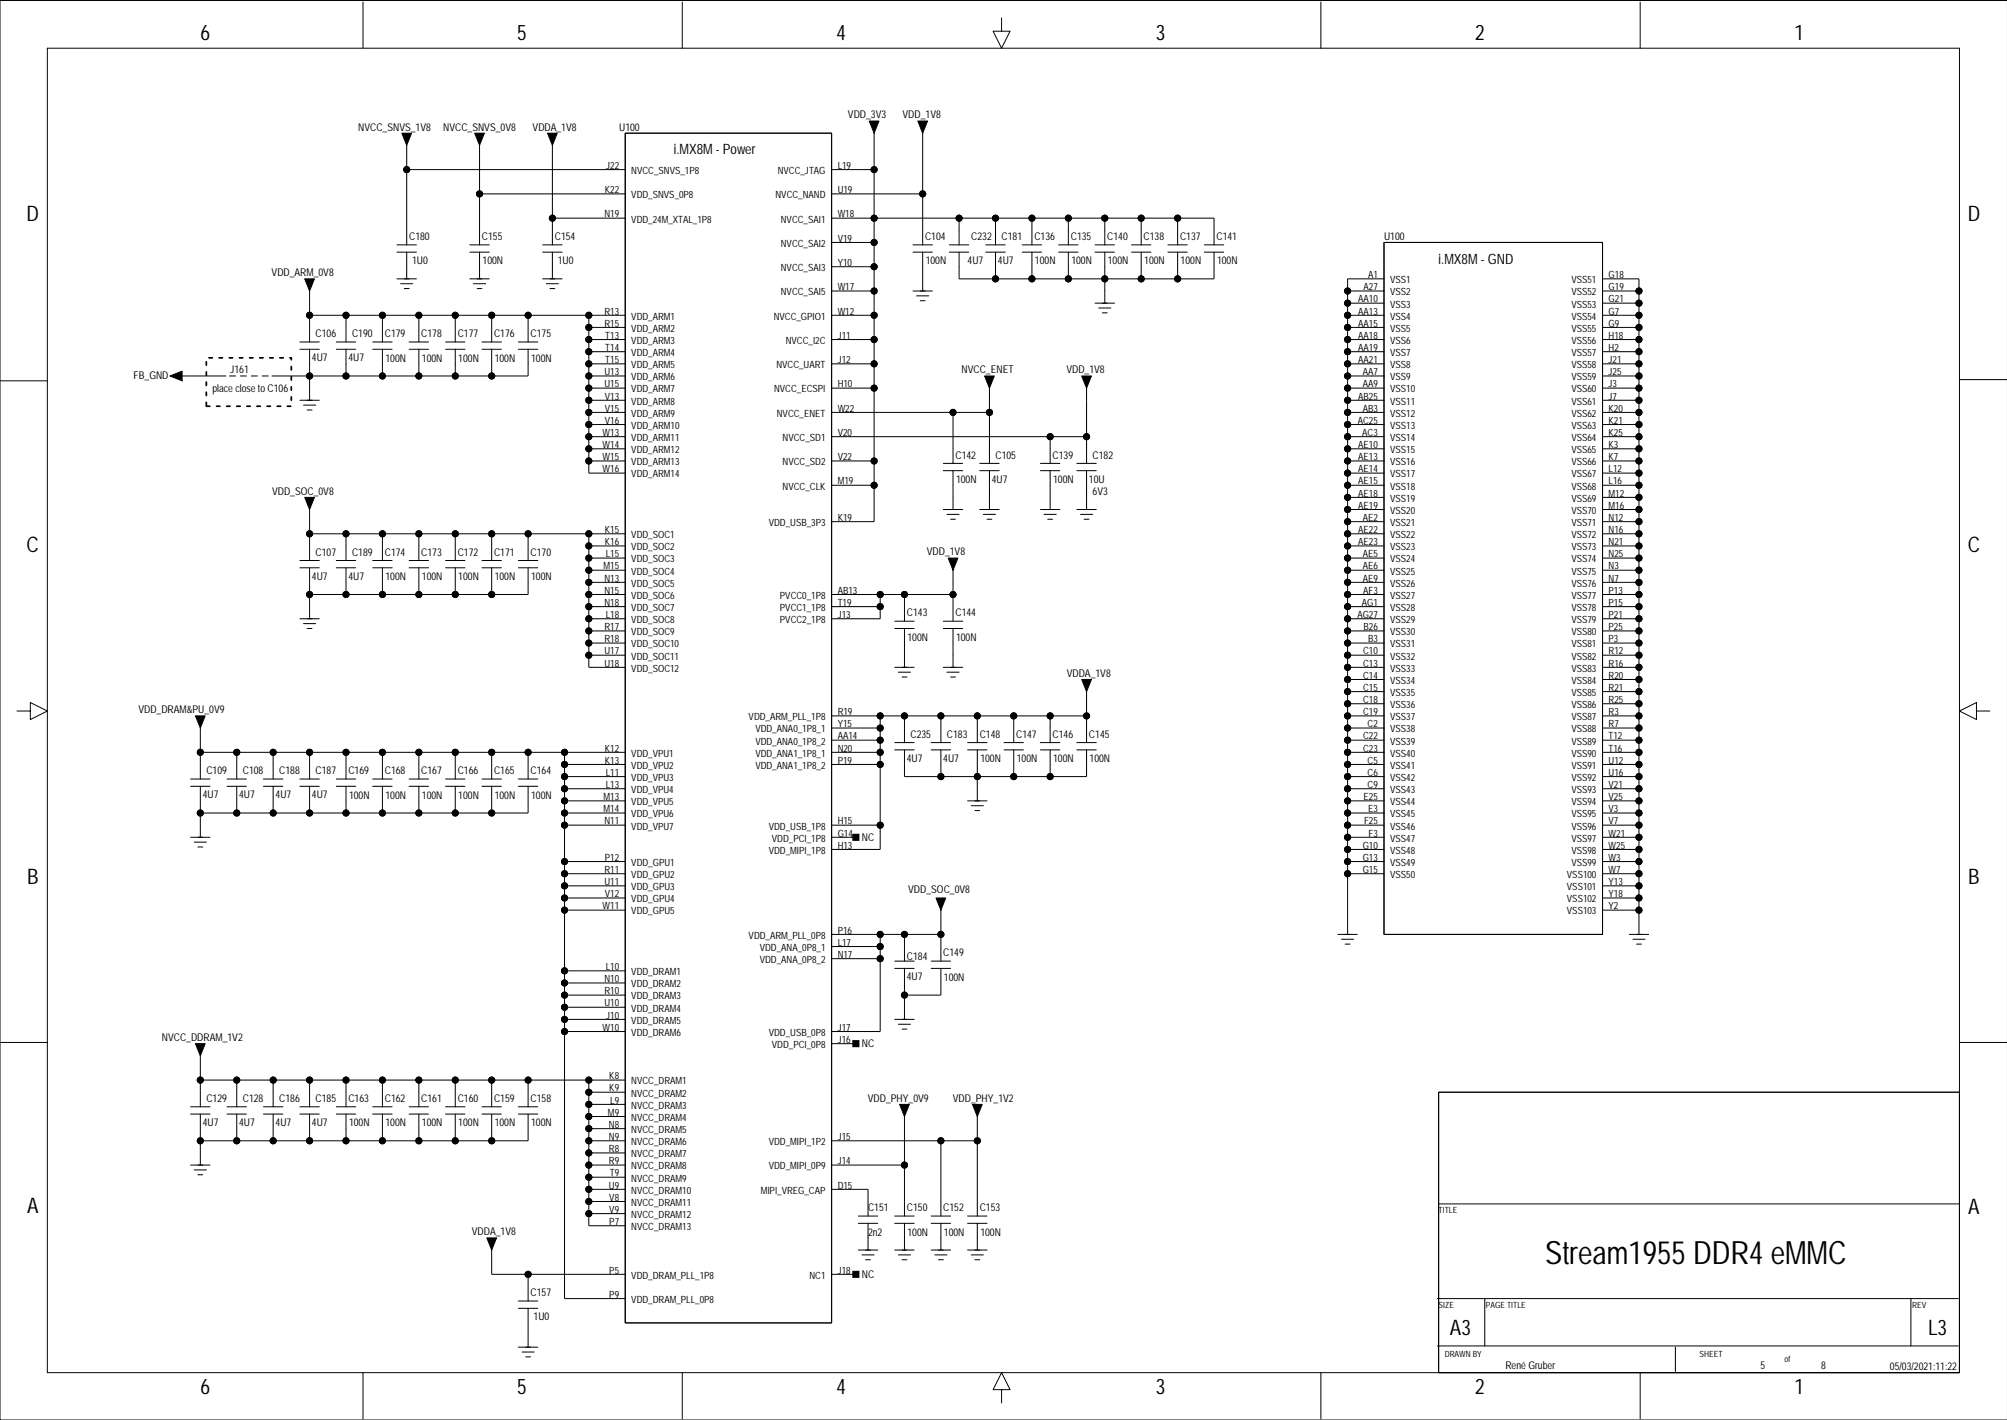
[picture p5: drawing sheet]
<svg xmlns="http://www.w3.org/2000/svg" width="420mm" height="297mm" viewBox="0 0 420 297" stroke-linecap="round" stroke-linejoin="round" font-family="sans-serif">
<defs><g id="words">
<text font-size="6.7" x="323.2" y="264.3">Stream1955 DDR4 eMMC</text>
<g font-size="4.5">
<text x="41.9" y="8.4">6</text>
<text x="108.2" y="8.4">5</text>
<text x="175" y="8.4">4</text>
<text x="241.8" y="8.4">3</text>
<text x="308.6" y="8.4">2</text>
<text x="375.3" y="8.4">1</text>
<text x="5.6" y="46.2">D</text>
<text x="411.6" y="46.2">D</text>
<text x="5.6" y="115.5">C</text>
<text x="411.6" y="115.5">C</text>
<text x="5.7" y="184.8">B</text>
<text x="411.7" y="184.8">B</text>
<text x="5.7" y="253.7">A</text>
<text x="411.7" y="253.9">A</text>
<text x="303.3" y="279.3">A3</text>
<text x="403.3" y="279.3">L3</text>
<text x="41.9" y="291.5">6</text>
<text x="108.2" y="291.5">5</text>
<text x="175" y="291.5">4</text>
<text x="241.8" y="291.5">3</text>
<text x="308.6" y="291.5">2</text>
<text x="375.3" y="291.5">1</text>
</g>
<g font-size="3">
<text x="140.9" y="32.3">i.MX8M - Power</text>
<text x="300.9" y="55.1">i.MX8M - GND</text>
</g>
<g font-size="2.2">
<text x="74.9" y="27.3">NVCC_SNVS_1V8</text>
<text x="92.7" y="27.3">NVCC_SNVS_0V8</text>
<text x="111.4" y="27.3">VDDA_1V8</text>
<text x="129.5" y="27.4">U100</text>
<text x="177.4" y="24.8">VDD_3V3</text>
<text x="188.8" y="24.8">VDD_1V8</text>
<text x="85.6" y="50.2">C180</text>
<text x="100.8" y="50.2">C155</text>
<text x="116.1" y="50.2">C154</text>
<text x="193.5" y="50.2">C104</text>
<text x="203.2" y="50.2">C232</text>
<text x="209.5" y="50.2">C181</text>
<text x="216.4" y="50.2">C136</text>
<text x="224" y="50.2">C135</text>
<text x="231.6" y="50.2">C140</text>
<text x="239.2" y="50.2">C138</text>
<text x="246.8" y="50.2">C137</text>
<text x="254.5" y="50.2">C141</text>
<text x="289.5" y="50.2">U100</text>
<text x="56.8" y="57.8">VDD_ARM_0V8</text>
<text x="86.2" y="55.2">1U0</text>
<text x="100.9" y="55.3">100N</text>
<text x="116.7" y="55.2">1U0</text>
<text x="193.6" y="55.3">100N</text>
<text x="202.4" y="55.2">4U7</text>
<text x="208.7" y="55.2">4U7</text>
<text x="216.5" y="55.3">100N</text>
<text x="224.1" y="55.3">100N</text>
<text x="231.7" y="55.3">100N</text>
<text x="239.3" y="55.3">100N</text>
<text x="247" y="55.3">100N</text>
<text x="254.6" y="55.3">100N</text>
<text x="66" y="70.5">C106</text>
<text x="73.6" y="70.5">C190</text>
<text x="80.5" y="70.5">C179</text>
<text x="88.1" y="70.5">C178</text>
<text x="95.7" y="70.5">C177</text>
<text x="103.4" y="70.5">C176</text>
<text x="111" y="70.5">C175</text>
<text x="65.3" y="75.6">4U7</text>
<text x="72.9" y="75.6">4U7</text>
<text x="80.6" y="75.6">100N</text>
<text x="88.2" y="75.6">100N</text>
<text x="95.9" y="75.6">100N</text>
<text x="103.5" y="75.6">100N</text>
<text x="111.1" y="75.6">100N</text>
<text x="27.9" y="79.4">FB_GND</text>
<text x="44.4" y="82">place close to C106</text>
<text x="48.1" y="78.1">J161</text>
<text x="201.1" y="78.1">NVCC_ENET</text>
<text x="223.1" y="78.1">VDD_1V8</text>
<text x="199.9" y="95.9">C142</text>
<text x="208.2" y="95.9">C105</text>
<text x="220.2" y="95.9">C139</text>
<text x="228.5" y="95.9">C182</text>
<text x="200" y="101">100N</text>
<text x="207.5" y="100.9">4U7</text>
<text x="220.3" y="101">100N</text>
<text x="227.8" y="100.9">10U</text>
<text x="56.9" y="103.5">VDD_SOC_0V8</text>
<text x="228.5" y="103.6">6V3</text>
<text x="66" y="116.3">C107</text>
<text x="73.6" y="116.3">C189</text>
<text x="80.5" y="116.3">C174</text>
<text x="88.1" y="116.3">C173</text>
<text x="95.7" y="116.3">C172</text>
<text x="103.4" y="116.3">C171</text>
<text x="111" y="116.3">C170</text>
<text x="193.9" y="116.2">VDD_1V8</text>
<text x="65.3" y="121.3">4U7</text>
<text x="72.9" y="121.3">4U7</text>
<text x="80.6" y="121.3">100N</text>
<text x="88.2" y="121.3">100N</text>
<text x="95.9" y="121.3">100N</text>
<text x="103.5" y="121.3">100N</text>
<text x="111.1" y="121.3">100N</text>
<text x="189.7" y="129">C143</text>
<text x="199.9" y="129">C144</text>
<text x="189.8" y="134">100N</text>
<text x="200" y="134">100N</text>
<text x="223.1" y="141.6">VDDA_1V8</text>
<text x="28.9" y="149.2">VDD_DRAM&amp;PU_0V9</text>
<text x="190.5" y="154.3">C235</text>
<text x="198.1" y="154.3">C183</text>
<text x="204.9" y="154.3">C148</text>
<text x="212.5" y="154.3">C147</text>
<text x="220.2" y="154.3">C146</text>
<text x="227.8" y="154.3">C145</text>
<text x="43.2" y="162">C109</text>
<text x="50.8" y="162">C108</text>
<text x="58.4" y="162">C188</text>
<text x="66" y="162">C187</text>
<text x="72.9" y="162">C169</text>
<text x="80.5" y="162">C168</text>
<text x="88.1" y="162">C167</text>
<text x="95.7" y="162">C166</text>
<text x="103.4" y="162">C165</text>
<text x="111" y="162">C164</text>
<text x="189.7" y="159.4">4U7</text>
<text x="197.3" y="159.4">4U7</text>
<text x="205.1" y="159.4">100N</text>
<text x="212.7" y="159.4">100N</text>
<text x="220.3" y="159.4">100N</text>
<text x="227.9" y="159.4">100N</text>
<text x="42.4" y="167">4U7</text>
<text x="50" y="167">4U7</text>
<text x="57.6" y="167">4U7</text>
<text x="65.3" y="167">4U7</text>
<text x="73" y="167">100N</text>
<text x="80.6" y="167">100N</text>
<text x="88.2" y="167">100N</text>
<text x="95.9" y="167">100N</text>
<text x="103.5" y="167">100N</text>
<text x="111.1" y="167">100N</text>
<text x="180.3" y="175.9">NC</text>
<text x="190" y="186.8">VDD_SOC_0V8</text>
<text x="189.7" y="200.8">C184</text>
<text x="197.3" y="200.1">C149</text>
<text x="189.7" y="205.1">4U7</text>
<text x="197.4" y="205.1">100N</text>
<text x="33.9" y="217.8">NVCC_DDRAM_1V2</text>
<text x="180.3" y="219.1">NC</text>
<text x="43.2" y="230.5">C129</text>
<text x="50.8" y="230.5">C128</text>
<text x="58.4" y="230.5">C186</text>
<text x="66" y="230.5">C185</text>
<text x="72.9" y="230.5">C163</text>
<text x="80.5" y="230.5">C162</text>
<text x="88.1" y="230.5">C161</text>
<text x="95.7" y="230.5">C160</text>
<text x="103.4" y="230.5">C159</text>
<text x="111" y="230.5">C158</text>
<text x="181.5" y="230.5">VDD_PHY_0V9</text>
<text x="199.3" y="230.5">VDD_PHY_1V2</text>
<text x="42.4" y="235.5">4U7</text>
<text x="50" y="235.5">4U7</text>
<text x="57.6" y="235.5">4U7</text>
<text x="65.3" y="235.5">4U7</text>
<text x="73" y="235.6">100N</text>
<text x="80.6" y="235.6">100N</text>
<text x="88.2" y="235.6">100N</text>
<text x="95.9" y="235.6">100N</text>
<text x="103.5" y="235.6">100N</text>
<text x="111.1" y="235.6">100N</text>
<text x="181.6" y="253.4">C151</text>
<text x="189.7" y="253.4">C150</text>
<text x="197.3" y="253.4">C152</text>
<text x="204.9" y="253.4">C153</text>
<text x="98.7" y="258.4">VDDA_1V8</text>
<text x="181.6" y="258.5">2n2</text>
<text x="189.8" y="258.5">100N</text>
<text x="197.4" y="258.5">100N</text>
<text x="205.1" y="258.5">100N</text>
<text x="180.3" y="267.3">NC</text>
<text x="111" y="271.2">C157</text>
<text x="111.6" y="276.2">1U0</text>
<text x="314.9" y="286.4">René Gruber</text>
<text x="368.2" y="286.4">5</text>
<text x="380.9" y="286.4">8</text>
<text x="395.3" y="286.6">05/03/2021:11:22</text>
</g>
<g font-size="2.1">
<text x="126.8" y="35.3">J22</text>
<text x="175.2" y="35.3">L19</text>
<text x="126.5" y="40.4">K22</text>
<text x="132" y="36.4">NVCC_SNVS_1P8</text>
<text x="132" y="41.5">VDD_SNVS_0P8</text>
<text x="162.2" y="41.5">NVCC_NAND</text>
<text x="162.7" y="36.4">NVCC_JTAG</text>
<text x="175.2" y="40.4">U19</text>
<text x="126.4" y="45.5">N19</text>
<text x="132" y="46.5">VDD_24M_XTAL_1P8</text>
<text x="163.3" y="46.5">NVCC_SAI1</text>
<text x="175.2" y="45.5">W18</text>
<text x="163.3" y="51.6">NVCC_SAI2</text>
<text x="175.2" y="50.6">V19</text>
<text x="163.3" y="56.7">NVCC_SAI3</text>
<text x="175.2" y="55.6">Y10</text>
<text x="286.2" y="58.2">A1</text>
<text x="290.8" y="59.2">VSS1</text>
<text x="328.7" y="59.2">VSS51</text>
<text x="336.5" y="58.2">G18</text>
<text x="126.4" y="65.8">R13</text>
<text x="163.3" y="61.8">NVCC_SAI5</text>
<text x="175.2" y="60.7">W17</text>
<text x="175.2" y="65.8">W12</text>
<text x="284.1" y="63.3">AA10</text>
<text x="284.1" y="65.8">AA13</text>
<text x="285.2" y="60.7">A27</text>
<text x="290.8" y="64.3">VSS3</text>
<text x="290.8" y="61.8">VSS2</text>
<text x="328.7" y="61.8">VSS52</text>
<text x="328.7" y="64.3">VSS53</text>
<text x="336.5" y="65.8">G7</text>
<text x="336.5" y="63.3">G21</text>
<text x="336.5" y="60.7">G19</text>
<text x="126.4" y="68.3">R15</text>
<text x="126.6" y="70.9">T13</text>
<text x="132" y="66.9">VDD_ARM1</text>
<text x="132" y="69.4">VDD_ARM2</text>
<text x="132" y="71.9">VDD_ARM3</text>
<text x="161.8" y="66.9">NVCC_GPIO1</text>
<text x="164.4" y="71.9">NVCC_I2C</text>
<text x="175.2" y="70.9">J11</text>
<text x="284.1" y="68.3">AA15</text>
<text x="284.1" y="70.9">AA18</text>
<text x="290.8" y="71.9">VSS6</text>
<text x="290.8" y="69.4">VSS5</text>
<text x="290.8" y="66.9">VSS4</text>
<text x="328.7" y="66.9">VSS54</text>
<text x="328.7" y="69.4">VSS55</text>
<text x="328.7" y="71.9">VSS56</text>
<text x="336.5" y="70.9">H18</text>
<text x="336.5" y="68.3">G9</text>
<text x="126.6" y="73.4">T14</text>
<text x="126.6" y="76">T15</text>
<text x="132" y="77">VDD_ARM5</text>
<text x="132" y="74.5">VDD_ARM4</text>
<text x="162.4" y="77">NVCC_UART</text>
<text x="175.2" y="76">J12</text>
<text x="284.1" y="73.4">AA19</text>
<text x="284.1" y="76">AA21</text>
<text x="290.8" y="77">VSS8</text>
<text x="290.8" y="74.5">VSS7</text>
<text x="328.7" y="74.5">VSS57</text>
<text x="328.7" y="77">VSS58</text>
<text x="336.5" y="76">J21</text>
<text x="336.5" y="73.4">H2</text>
<text x="126.4" y="81">U15</text>
<text x="126.4" y="78.5">U13</text>
<text x="126.5" y="83.6">V13</text>
<text x="132" y="79.6">VDD_ARM6</text>
<text x="132" y="82.1">VDD_ARM7</text>
<text x="161.9" y="82.1">NVCC_ECSPI</text>
<text x="175.2" y="81">H10</text>
<text x="284.1" y="83.6">AB25</text>
<text x="285" y="78.5">AA7</text>
<text x="285" y="81">AA9</text>
<text x="290.8" y="82.1">VSS10</text>
<text x="290.8" y="79.6">VSS9</text>
<text x="328.7" y="79.6">VSS59</text>
<text x="328.7" y="82.1">VSS60</text>
<text x="336.5" y="83.6">J7</text>
<text x="336.5" y="81">J3</text>
<text x="336.5" y="78.5">J25</text>
<text x="126.5" y="86.1">V15</text>
<text x="126.5" y="88.6">V16</text>
<text x="132" y="89.7">VDD_ARM10</text>
<text x="132" y="84.6">VDD_ARM8</text>
<text x="132" y="87.2">VDD_ARM9</text>
<text x="162.5" y="87.2">NVCC_ENET</text>
<text x="175.2" y="86.1">W22</text>
<text x="284" y="88.6">AC25</text>
<text x="285" y="86.1">AB3</text>
<text x="290.8" y="89.7">VSS13</text>
<text x="290.8" y="87.2">VSS12</text>
<text x="290.8" y="84.6">VSS11</text>
<text x="328.7" y="84.6">VSS61</text>
<text x="328.7" y="87.2">VSS62</text>
<text x="328.7" y="89.7">VSS63</text>
<text x="336.5" y="88.6">K21</text>
<text x="336.5" y="86.1">K20</text>
<text x="126" y="93.7">W14</text>
<text x="126" y="91.2">W13</text>
<text x="132" y="92.3">VDD_ARM11</text>
<text x="132" y="94.8">VDD_ARM12</text>
<text x="163.7" y="92.3">NVCC_SD1</text>
<text x="175.2" y="91.2">V20</text>
<text x="284.1" y="93.7">AE10</text>
<text x="285" y="91.2">AC3</text>
<text x="290.8" y="94.8">VSS15</text>
<text x="290.8" y="92.3">VSS14</text>
<text x="328.7" y="92.3">VSS64</text>
<text x="328.7" y="94.8">VSS65</text>
<text x="336.5" y="93.7">K3</text>
<text x="336.5" y="91.2">K25</text>
<text x="126" y="98.8">W16</text>
<text x="126" y="96.3">W15</text>
<text x="132" y="97.3">VDD_ARM13</text>
<text x="132" y="99.9">VDD_ARM14</text>
<text x="163.7" y="97.3">NVCC_SD2</text>
<text x="175.2" y="101.3">M19</text>
<text x="175.2" y="96.3">V22</text>
<text x="284.1" y="96.3">AE13</text>
<text x="284.1" y="98.8">AE14</text>
<text x="284.1" y="101.3">AE15</text>
<text x="290.8" y="99.9">VSS17</text>
<text x="290.8" y="97.3">VSS16</text>
<text x="328.7" y="97.3">VSS66</text>
<text x="328.7" y="99.9">VSS67</text>
<text x="336.5" y="101.3">L16</text>
<text x="336.5" y="98.8">L12</text>
<text x="336.5" y="96.3">K7</text>
<text x="163.7" y="102.4">NVCC_CLK</text>
<text x="284.1" y="103.9">AE18</text>
<text x="284.1" y="106.4">AE19</text>
<text x="290.8" y="107.5">VSS20</text>
<text x="290.8" y="105">VSS19</text>
<text x="290.8" y="102.4">VSS18</text>
<text x="328.7" y="102.4">VSS68</text>
<text x="328.7" y="105">VSS69</text>
<text x="328.7" y="107.5">VSS70</text>
<text x="336.5" y="106.4">M16</text>
<text x="336.5" y="103.9">M12</text>
<text x="126.5" y="111.5">K15</text>
<text x="132" y="112.6">VDD_SOC1</text>
<text x="160.8" y="110">VDD_USB_3P3</text>
<text x="175.2" y="109">K19</text>
<text x="284.1" y="111.5">AE22</text>
<text x="285" y="109">AE2</text>
<text x="290.8" y="112.6">VSS22</text>
<text x="290.8" y="110">VSS21</text>
<text x="328.7" y="110">VSS71</text>
<text x="328.7" y="112.6">VSS72</text>
<text x="336.5" y="111.5">N16</text>
<text x="336.5" y="109">N12</text>
<text x="126.2" y="119.1">M15</text>
<text x="126.5" y="114">K16</text>
<text x="126.7" y="116.6">L15</text>
<text x="132" y="115.1">VDD_SOC2</text>
<text x="132" y="117.7">VDD_SOC3</text>
<text x="284.1" y="114">AE23</text>
<text x="285" y="119.1">AE6</text>
<text x="285" y="116.6">AE5</text>
<text x="290.8" y="117.7">VSS24</text>
<text x="290.8" y="115.1">VSS23</text>
<text x="328.7" y="115.1">VSS73</text>
<text x="328.7" y="117.7">VSS74</text>
<text x="336.5" y="119.1">N3</text>
<text x="336.5" y="116.6">N25</text>
<text x="336.5" y="114">N21</text>
<text x="126.4" y="121.7">N13</text>
<text x="126.4" y="124.2">N15</text>
<text x="132" y="120.2">VDD_SOC4</text>
<text x="132" y="125.3">VDD_SOC6</text>
<text x="132" y="122.7">VDD_SOC5</text>
<text x="163.1" y="125.3">PVCC0_1P8</text>
<text x="175.2" y="124.2">AB13</text>
<text x="285" y="121.7">AE9</text>
<text x="285.1" y="124.2">AF3</text>
<text x="290.8" y="125.3">VSS27</text>
<text x="290.8" y="122.7">VSS26</text>
<text x="290.8" y="120.2">VSS25</text>
<text x="328.7" y="120.2">VSS75</text>
<text x="328.7" y="122.7">VSS76</text>
<text x="328.7" y="125.3">VSS77</text>
<text x="336.5" y="124.2">P13</text>
<text x="336.5" y="121.7">N7</text>
<text x="126.4" y="126.7">N18</text>
<text x="126.4" y="131.8">R17</text>
<text x="126.7" y="129.3">L18</text>
<text x="132" y="130.3">VDD_SOC8</text>
<text x="132" y="127.8">VDD_SOC7</text>
<text x="163.1" y="130.3">PVCC2_1P8</text>
<text x="163.1" y="127.8">PVCC1_1P8</text>
<text x="175.2" y="126.7">T19</text>
<text x="175.2" y="129.3">J13</text>
<text x="283.9" y="129.3">AG27</text>
<text x="284.9" y="126.7">AG1</text>
<text x="285.2" y="131.8">B26</text>
<text x="290.8" y="127.8">VSS28</text>
<text x="290.8" y="130.3">VSS29</text>
<text x="328.7" y="127.8">VSS78</text>
<text x="328.7" y="130.3">VSS79</text>
<text x="336.5" y="131.8">P25</text>
<text x="336.5" y="129.3">P21</text>
<text x="336.5" y="126.7">P15</text>
<text x="126.4" y="136.9">U17</text>
<text x="126.4" y="134.4">R18</text>
<text x="132" y="135.4">VDD_SOC10</text>
<text x="132" y="132.9">VDD_SOC9</text>
<text x="132" y="138">VDD_SOC11</text>
<text x="285.1" y="136.9">C10</text>
<text x="286.2" y="134.4">B3</text>
<text x="290.8" y="138">VSS32</text>
<text x="290.8" y="135.4">VSS31</text>
<text x="290.8" y="132.9">VSS30</text>
<text x="328.7" y="132.9">VSS80</text>
<text x="328.7" y="135.4">VSS81</text>
<text x="328.7" y="138">VSS82</text>
<text x="336.5" y="136.9">R12</text>
<text x="336.5" y="134.4">P3</text>
<text x="126.4" y="139.4">U18</text>
<text x="132" y="140.5">VDD_SOC12</text>
<text x="285.1" y="142">C14</text>
<text x="285.1" y="139.4">C13</text>
<text x="290.8" y="140.5">VSS33</text>
<text x="290.8" y="143">VSS34</text>
<text x="328.7" y="140.5">VSS83</text>
<text x="328.7" y="143">VSS84</text>
<text x="336.5" y="142">R20</text>
<text x="336.5" y="139.4">R16</text>
<text x="175.2" y="149.6">R19</text>
<text x="285.1" y="144.5">C15</text>
<text x="285.1" y="147.1">C18</text>
<text x="285.1" y="149.6">C19</text>
<text x="290.8" y="148.1">VSS36</text>
<text x="290.8" y="145.6">VSS35</text>
<text x="328.7" y="145.6">VSS85</text>
<text x="328.7" y="148.1">VSS86</text>
<text x="336.5" y="149.6">R3</text>
<text x="336.5" y="147.1">R25</text>
<text x="336.5" y="144.5">R21</text>
<text x="156.6" y="150.7">VDD_ARM_PLL_1P8</text>
<text x="158" y="153.2">VDD_ANA0_1P8_1</text>
<text x="158" y="155.7">VDD_ANA0_1P8_2</text>
<text x="175.2" y="154.7">AA14</text>
<text x="175.2" y="152.1">Y15</text>
<text x="285.1" y="154.7">C22</text>
<text x="286.1" y="152.1">C2</text>
<text x="290.8" y="155.7">VSS39</text>
<text x="290.8" y="153.2">VSS38</text>
<text x="290.8" y="150.7">VSS37</text>
<text x="328.7" y="153.2">VSS88</text>
<text x="328.7" y="155.7">VSS89</text>
<text x="328.7" y="150.7">VSS87</text>
<text x="336.5" y="154.7">T12</text>
<text x="336.5" y="152.1">R7</text>
<text x="126.5" y="159.8">K13</text>
<text x="126.5" y="157.2">K12</text>
<text x="132" y="158.3">VDD_VPU1</text>
<text x="132" y="160.8">VDD_VPU2</text>
<text x="158" y="160.8">VDD_ANA1_1P8_2</text>
<text x="158" y="158.3">VDD_ANA1_1P8_1</text>
<text x="175.2" y="157.2">N20</text>
<text x="175.2" y="159.8">P19</text>
<text x="285.1" y="157.2">C23</text>
<text x="286.1" y="159.8">C5</text>
<text x="290.8" y="160.8">VSS41</text>
<text x="290.8" y="158.3">VSS40</text>
<text x="328.7" y="158.3">VSS90</text>
<text x="328.7" y="160.8">VSS91</text>
<text x="336.5" y="159.8">U12</text>
<text x="336.5" y="157.2">T16</text>
<text x="126.2" y="167.4">M13</text>
<text x="126.7" y="164.8">L13</text>
<text x="126.7" y="162.3">L11</text>
<text x="132" y="163.4">VDD_VPU3</text>
<text x="132" y="165.9">VDD_VPU4</text>
<text x="285.2" y="167.4">E25</text>
<text x="286.1" y="162.3">C6</text>
<text x="286.1" y="164.8">C9</text>
<text x="290.8" y="165.9">VSS43</text>
<text x="290.8" y="163.4">VSS42</text>
<text x="328.7" y="163.4">VSS92</text>
<text x="328.7" y="165.9">VSS93</text>
<text x="336.5" y="167.4">V25</text>
<text x="336.5" y="164.8">V21</text>
<text x="336.5" y="162.3">U16</text>
<text x="126.2" y="169.9">M14</text>
<text x="126.4" y="172.4">N11</text>
<text x="132" y="168.4">VDD_VPU5</text>
<text x="132" y="171">VDD_VPU6</text>
<text x="132" y="173.5">VDD_VPU7</text>
<text x="160.8" y="173.5">VDD_USB_1P8</text>
<text x="175.2" y="172.4">H15</text>
<text x="285.3" y="172.4">F25</text>
<text x="286.2" y="169.9">E3</text>
<text x="290.8" y="173.5">VSS46</text>
<text x="290.8" y="171">VSS45</text>
<text x="290.8" y="168.4">VSS44</text>
<text x="328.7" y="168.4">VSS94</text>
<text x="328.7" y="171">VSS95</text>
<text x="328.7" y="173.5">VSS96</text>
<text x="336.5" y="172.4">V7</text>
<text x="336.5" y="169.9">V3</text>
<text x="160.8" y="178.6">VDD_MIPI_1P8</text>
<text x="161.5" y="176.1">VDD_PCI_1P8</text>
<text x="175.2" y="177.5">H13</text>
<text x="175.2" y="175">G14</text>
<text x="285" y="177.5">G10</text>
<text x="286.3" y="175">F3</text>
<text x="290.8" y="178.6">VSS48</text>
<text x="290.8" y="176.1">VSS47</text>
<text x="328.7" y="176.1">VSS97</text>
<text x="328.7" y="178.6">VSS98</text>
<text x="336.5" y="177.5">W25</text>
<text x="336.5" y="175">W21</text>
<text x="126.4" y="185.1">U11</text>
<text x="126.4" y="182.6">R11</text>
<text x="126.5" y="180.1">P12</text>
<text x="132" y="181.1">VDD_GPU1</text>
<text x="132" y="183.7">VDD_GPU2</text>
<text x="285" y="180.1">G13</text>
<text x="285" y="182.6">G15</text>
<text x="290.8" y="183.7">VSS50</text>
<text x="290.8" y="181.1">VSS49</text>
<text x="327.8" y="183.7">VSS100</text>
<text x="328.7" y="181.1">VSS99</text>
<text x="336.5" y="185.1">Y13</text>
<text x="336.5" y="182.6">W7</text>
<text x="336.5" y="180.1">W3</text>
<text x="126" y="190.2">W11</text>
<text x="126.5" y="187.7">V12</text>
<text x="132" y="186.2">VDD_GPU3</text>
<text x="132" y="188.8">VDD_GPU4</text>
<text x="132" y="191.3">VDD_GPU5</text>
<text x="327.8" y="186.2">VSS101</text>
<text x="327.8" y="188.8">VSS102</text>
<text x="327.8" y="191.3">VSS103</text>
<text x="336.5" y="190.2">Y2</text>
<text x="336.5" y="187.7">Y18</text>
<text x="156.6" y="196.4">VDD_ARM_PLL_0P8</text>
<text x="175.2" y="195.3">P16</text>
<text x="175.2" y="197.8">L17</text>
<text x="126.7" y="202.9">L10</text>
<text x="132" y="204">VDD_DRAM1</text>
<text x="158.9" y="201.5">VDD_ANA_0P8_2</text>
<text x="158.9" y="198.9">VDD_ANA_0P8_1</text>
<text x="175.2" y="200.4">N17</text>
<text x="126.4" y="208">R10</text>
<text x="126.4" y="205.5">N10</text>
<text x="132" y="206.5">VDD_DRAM2</text>
<text x="132" y="209.1">VDD_DRAM3</text>
<text x="126" y="215.6">W10</text>
<text x="126.4" y="210.5">U10</text>
<text x="126.8" y="213.1">J10</text>
<text x="132" y="211.6">VDD_DRAM4</text>
<text x="132" y="214.2">VDD_DRAM5</text>
<text x="175.2" y="215.6">J17</text>
<text x="132" y="216.7">VDD_DRAM6</text>
<text x="160.8" y="216.7">VDD_USB_0P8</text>
<text x="161.5" y="219.2">VDD_PCI_0P8</text>
<text x="175.2" y="218.2">J16</text>
<text x="127.5" y="225.8">K8</text>
<text x="132" y="226.8">NVCC_DRAM1</text>
<text x="127.2" y="233.4">M9</text>
<text x="127.5" y="228.3">K9</text>
<text x="127.6" y="230.9">L9</text>
<text x="132" y="231.9">NVCC_DRAM3</text>
<text x="132" y="229.4">NVCC_DRAM2</text>
<text x="127.4" y="238.5">N9</text>
<text x="127.4" y="235.9">N8</text>
<text x="132" y="237">NVCC_DRAM5</text>
<text x="132" y="239.5">NVCC_DRAM6</text>
<text x="132" y="234.5">NVCC_DRAM4</text>
<text x="160.8" y="239.5">VDD_MIPI_1P2</text>
<text x="175.2" y="238.5">J15</text>
<text x="127.4" y="241">R8</text>
<text x="127.4" y="243.6">R9</text>
<text x="132" y="244.6">NVCC_DRAM8</text>
<text x="132" y="242.1">NVCC_DRAM7</text>
<text x="160.8" y="244.6">VDD_MIPI_0P9</text>
<text x="175.2" y="243.6">J14</text>
<text x="127.4" y="248.6">U9</text>
<text x="127.5" y="251.2">V8</text>
<text x="127.5" y="246.1">T9</text>
<text x="132" y="247.2">NVCC_DRAM9</text>
<text x="132" y="249.7">NVCC_DRAM10</text>
<text x="159.1" y="249.7">MIPI_VREG_CAP</text>
<text x="175.2" y="248.6">D15</text>
<text x="127.5" y="256.3">P7</text>
<text x="127.5" y="253.7">V9</text>
<text x="132" y="254.8">NVCC_DRAM12</text>
<text x="132" y="252.2">NVCC_DRAM11</text>
<text x="132" y="257.3">NVCC_DRAM13</text>
<text x="127.5" y="266.4">P5</text>
<text x="132" y="267.5">VDD_DRAM_PLL_1P8</text>
<text x="169.3" y="267.5">NC1</text>
<text x="175.2" y="266.4">J18</text>
<text x="127.5" y="271.5">P9</text>
<text x="132" y="272.6">VDD_DRAM_PLL_0P8</text>
</g>
<g font-size="1.8">
<text x="300.9" y="253.7">TITLE</text>
<text x="300.9" y="273.5">SIZE</text>
<text x="310.8" y="273.5">PAGE TITLE</text>
<text x="400" y="273.5">REV</text>
<text x="302.2" y="284">DRAWN BY</text>
<text x="355.5" y="284">SHEET</text>
<text x="373.3" y="284.9">of</text>
</g>
</g></defs>
<g fill="none" stroke="#000" stroke-width=".21">
<path d="M9.9 10.1h400v277h-400zM75.9 .4v9.7M142.7 .4v9.7M209.5 3.7v2.8h1.8l-1.8 3.6-1.8-3.6h1.8M276.3 .4v9.7M343.1 .4v9.7M419.9 .1h-419.9v296.9h419.9M85.1 35.5h45.7M85.1 30.4v20.8M100.3 30.4v20.8M115.5 30.4v20.8M130.8 27.9h43.2v248.8h-43.2z"/>
<path d="M174 35.5h8.8M182.8 27.9v81.2h-8.8M193 27.9v23.3M83 58.3h4.1M83 52.7h4.1M83 51.2h4.1M83.8 59.3h2.5M85.1 55.8h.1M85.1 52.7v5.6M98.3 58.3h4M98.3 52.7h4M98.3 51.2h4"/>
<path d="M99 59.3h2.6M100.3 55.8h.1M100.3 40.6h30.5M100.3 52.7v5.6M113.5 58.3h4.1M113.5 52.7h4.1M113.5 51.2h4.1M114.3 59.3h2.5M115.5 55.8h.1M115.5 45.6h15.3M115.5 52.7v5.6M174 40.6h19"/>
<path d="M174 45.6h79.9v5.6M174 50.7h8.8M174 55.8h8.8M191 52.7h4M191 51.2h4M193 52.7v8.2M198.6 52.7h4M198.6 51.2h4M200.6 52.7v5.6h53.3v-5.6M200.6 45.6v5.6M206.2 52.7h4.1M206.2 51.2h4.1"/>
<path d="M208.2 45.6v5.6M208.2 52.7v5.6M213.8 52.7h4.1M213.8 51.2h4.1M215.9 45.6v5.6M215.9 52.7v5.6M221.4 52.7h4.1M221.4 51.2h4.1M223.5 45.6v5.6M223.5 52.7v5.6M229.1 52.7h4M229.1 51.2h4"/>
<path d="M231.1 45.6v5.6M231.1 52.7v10.7M236.7 52.7h4M236.7 51.2h4M238.7 45.6v5.6M238.7 52.7v5.6M244.3 52.7h4.1M244.3 51.2h4.1M246.3 45.6v5.6M246.3 52.7v5.6M251.9 52.7h4.1M251.9 51.2h4.1"/>
<path d="M289.5 50.7h45.7v144.8h-45.7zM289.5 58.3h-7.6v137.2M335.2 58.3h7.6v137.2M0 79.7h9.9M38.1 78.6h9.1M48 78.6h1.3M50.3 78.6h1.3M52.6 78.6h1.2M54.9 78.6h1.2M62.7 71.5h4.1M62.7 73.1h4.1M64.8 66h66"/>
<path d="M64.8 60.9v10.6M64.8 73.1v10.6M70.3 71.5h4.1M70.3 73.1h4.1M72.4 66v5.5M72.4 73.1v5.5M78 71.5h4M78 73.1h4M80 66v5.5M80 73.1v5.5M84.6 60.4h1M85.6 71.5h4"/>
<path d="M85.6 73.1h4M87.6 66v5.5M87.6 73.1v5.5M93.2 71.5h4.1M93.2 73.1h4.1M95.2 66v5.5M95.2 73.1v5.5M99.8 60.4h1M100.8 71.5h4.1M100.8 73.1h4.1M102.8 66v5.5M102.8 73.1v5.5"/>
<path d="M108.4 71.5h4.1M108.4 73.1h4.1M110.5 73.1v5.5h-53.6M110.5 66v5.5M115 60.4h1.1M123.2 66v33h7.6M123.2 78.6h7.6M123.2 73.6h7.6M123.2 76.1h7.6M123.2 71h7.6M123.2 68.5h7.6M174 76.1h8.8"/>
<path d="M174 71h8.8M174 66h8.8M174 60.9h8.8M191 60.9h4M191.7 61.9h2.6M192.5 62.9h1M229.1 63.4h4M229.8 64.4h2.6M230.6 65.4h1M281.9 78.6h7.6M281.9 73.6h7.6M281.9 76.1h7.6"/>
<path d="M281.9 71h7.6M281.9 68.5h7.6M281.9 66h7.6M281.9 63.4h7.6M281.9 60.9h7.6M335.2 78.6h7.6M335.2 73.6h7.6M335.2 76.1h7.6M335.2 71h7.6M335.2 68.5h7.6M335.2 66h7.6M335.2 63.4h7.6"/>
<path d="M335.2 60.9h7.6M409.9 79.4h9.9M62.7 83.7h4.1M63.5 84.7h2.5M64.2 85.8h1.1M123.2 91.3h7.6M123.2 93.9h7.6M123.2 96.4h7.6M123.2 83.7h7.6M123.2 81.2h7.6M123.2 86.3h7.6M123.2 88.8h7.6"/>
<path d="M174 91.3h53.3M174 96.4h8.8M174 81.2h8.8M174 86.3h33M197.3 98.5h4.1M197.3 96.9h4.1M199.3 86.3v10.6M199.3 98.5v8.1M204.9 98.5h4.1M204.9 96.9h4.1M207 81.2v15.7M207 98.5v8.1"/>
<path d="M217.6 98.5h4.1M217.6 96.9h4.1M219.7 91.3v5.6M219.7 98.5v8.1M225.2 98.5h4.1M225.2 96.9h4.1M227.3 81.2v15.7M227.3 98.5v8.1M281.9 91.3h7.6M281.9 93.9h7.6M281.9 96.4h7.6M281.9 99h7.6"/>
<path d="M281.9 83.7h7.6M281.9 81.2h7.6M281.9 86.3h7.6M281.9 88.8h7.6M335.2 91.3h7.6M335.2 93.9h7.6M335.2 96.4h7.6M335.2 99h7.6M335.2 83.7h7.6M335.2 81.2h7.6M335.2 86.3h7.6M335.2 88.8h7.6"/>
<path d="M62.7 118.8h4.1M62.7 117.2h4.1M64.8 111.7h66M64.8 106.6v10.6M64.8 118.8v10.6M70.3 118.8h4.1M70.3 117.2h4.1M72.4 111.7v5.5M72.4 118.8v5.6M78 118.8h4M78 117.2h4M80 111.7v5.5"/>
<path d="M80 118.8v5.6M85.6 118.8h4M85.6 117.2h4M87.6 111.7v5.5M87.6 118.8v5.6M93.2 118.8h4.1M93.2 117.2h4.1M95.2 111.7v5.5M95.2 118.8v5.6M100.8 118.8h4.1M100.8 117.2h4.1M102.8 111.7v5.5"/>
<path d="M102.8 118.8v5.6M108.4 118.8h4.1M108.4 117.2h4.1M110.5 118.8v5.6h-45.7M110.5 111.7v5.5M123.2 114.2h7.6M123.2 116.7h7.6M123.2 119.3h7.6M123.2 111.7v27.9h7.6M174 101.5h8.8M197.3 106.6h4.1M198.1 107.6h2.5"/>
<path d="M198.8 108.6h1.1M199.3 119.3v10.6M204.9 106.6h4.1M205.7 107.6h2.5M206.5 108.6h1M217.6 106.6h4.1M218.4 107.6h2.5M219.2 108.6h1M225.2 106.6h4.1M226 107.6h2.5M226.8 108.6h1M281.9 101.5h7.6"/>
<path d="M281.9 104h7.6M281.9 106.6h7.6M281.9 109.1h7.6M281.9 111.7h7.6M281.9 114.2h7.6M281.9 116.7h7.6M281.9 119.3h7.6M335.2 101.5h7.6M335.2 104h7.6M335.2 106.6h7.6M335.2 109.1h7.6M335.2 111.7h7.6"/>
<path d="M335.2 114.2h7.6M335.2 116.7h7.6M335.2 119.3h7.6M62.7 129.4h4.1M63.5 130.5h2.5M64.2 131.5h1.1M123.2 121.8h7.6M123.2 124.4h7.6M123.2 126.9h7.6M123.2 129.4h7.6M123.2 132h7.6M123.2 134.5h7.6"/>
<path d="M123.2 137.1h7.6M174 124.4h25.3M174 126.9h10.1M184.1 124.4v5h-10.1M187.2 139.6h4M187.2 131.5h4M187.2 129.9h4M189.2 124.4v5.5M189.2 131.5v8.1M197.3 139.6h4.1M197.3 131.5h4.1M197.3 129.9h4.1"/>
<path d="M199.3 131.5v8.1M281.9 121.8h7.6M281.9 124.4h7.6M281.9 126.9h7.6M281.9 129.4h7.6M281.9 132h7.6M281.9 134.5h7.6M281.9 137.1h7.6M281.9 139.6h7.6M335.2 121.8h7.6M335.2 124.4h7.6M335.2 126.9h7.6"/>
<path d="M335.2 129.4h7.6M335.2 132h7.6M335.2 134.5h7.6M335.2 137.1h7.6M335.2 139.6h7.6M3.6 148.7h2.7v-1.7l3.6 1.7-3.6 1.8v-1.8M41.9 157.4h88.9M41.9 152.3v10.7M49.5 157.4v5.6M57.1 157.4v5.6M64.8 157.4v5.6M72.4 157.4v5.6"/>
<path d="M80 157.4v5.6M87.6 157.4v5.6M95.2 157.4v5.6M102.8 157.4v5.6M110.5 157.4v5.6M118.1 157.4v114.2h12.7M118.1 159.9h12.7M174 149.8h53.3M174 152.3h10.1M174 154.8h10.1M174 157.4h10.1M174 159.9h10.1"/>
<path d="M184.1 149.8v27.9h-10.1M187.2 156.9h4M187.2 155.3h4M187.9 140.6h2.6M188.7 141.6h1M189.2 156.9v5.5h38.1v-5.5M189.2 149.8v5.5M194.8 156.9h4M194.8 155.3h4M196.8 149.8v5.5M196.8 156.9v5.5M198.1 140.6h2.5"/>
<path d="M198.8 141.6h1.1M202.4 156.9h4.1M202.4 155.3h4.1M204.4 149.8v5.5M204.4 156.9v10.6M210 156.9h4.1M210 155.3h4.1M212 149.8v5.5M212 156.9v5.5M217.6 156.9h4.1M217.6 155.3h4.1M219.7 149.8v5.5"/>
<path d="M219.7 156.9v5.5M225.2 156.9h4.1M225.2 155.3h4.1M227.3 144.7v10.6M281.9 142.1h7.6M281.9 144.7h7.6M281.9 147.2h7.6M281.9 149.8h7.6M281.9 152.3h7.6M281.9 154.8h7.6M281.9 157.4h7.6M281.9 159.9h7.6"/>
<path d="M335.2 142.1h7.6M335.2 144.7h7.6M335.2 147.2h7.6M335.2 149.8h7.6M335.2 152.3h7.6M335.2 154.8h7.6M335.2 157.4h7.6M335.2 159.9h7.6M413.4 148.7v-1.7l-3.5 1.7 3.5 1.8v-1.8h2.8M39.9 175.1h4M39.9 163h4M39.9 164.5h4"/>
<path d="M40.6 176.2h2.6M41.4 177.2h1M41.9 164.5v10.6M47.5 163h4.1M47.5 164.5h4.1M49.5 164.5v5.6M55.1 163h4.1M55.1 164.5h4.1M57.1 164.5v5.6M62.7 163h4.1M62.7 164.5h4.1M64.8 164.5v5.6"/>
<path d="M70.3 163h4.1M70.3 164.5h4.1M72.4 164.5v5.6M78 163h4M78 164.5h4M80 164.5v5.6M85.6 163h4M85.6 164.5h4M87.6 164.5v5.6M93.2 163h4.1M93.2 164.5h4.1M95.2 164.5v5.6"/>
<path d="M100.8 163h4.1M100.8 164.5h4.1M102.8 164.5v5.6M108.4 163h4.1M108.4 164.5h4.1M110.5 164.5v5.6h-68.6M118.1 162.4h12.7M118.1 165h12.7M118.1 167.5h12.7M118.1 170.1h12.7M118.1 172.6h12.7M174 172.6h10.1"/>
<path d="M174 175.1h5M202.4 167.5h4.1M203.2 168.5h2.5M203.9 169.6h1M281.9 162.4h7.6M281.9 165h7.6M281.9 167.5h7.6M281.9 170.1h7.6M281.9 172.6h7.6M281.9 175.1h7.6M281.9 177.7h7.6M335.2 162.4h7.6"/>
<path d="M335.2 165h7.6M335.2 167.5h7.6M335.2 170.1h7.6M335.2 172.6h7.6M335.2 175.1h7.6M335.2 177.7h7.6M118.1 180.2h12.7M118.1 182.8h12.7M118.1 185.3h12.7M118.1 187.8h12.7M118.1 190.4h12.7M174 195.5h22.8"/>
<path d="M174 198h10.1M184.1 195.5v20.3h-10.1M189.2 195.5v5.5M196.8 190.4v10.6M279.8 195.5h4.1M280.6 196.5h2.5M281.4 197.5h1M281.9 180.2h7.6M281.9 182.8h7.6M335.2 180.2h7.6M335.2 182.8h7.6M335.2 185.3h7.6"/>
<path d="M335.2 187.8h7.6M335.2 190.4h7.6M340.8 195.5h4.1M341.6 196.5h2.5M342.3 197.5h1M0 218.1h9.9M118.1 203.1h12.7M118.1 205.6h12.7M118.1 208.2h12.7M118.1 210.7h12.7M118.1 213.2h12.7M118.1 215.8h12.7"/>
<path d="M174 200.5h10.1M174 218.3h5M187.2 213.2h4M187.2 201h4M187.2 202.6h4M187.9 214.3h2.6M188.7 215.3h1M189.2 202.6v10.6M194.8 201h4M194.8 202.6h4M196.8 202.6v5.6h-7.6M409.9 218.1h9.9"/>
<path d="M39.9 233h4M39.9 231.5h4M41.9 225.9h88.9M41.9 220.9v10.6M41.9 233v10.7M47.5 233h4.1M47.5 231.5h4.1M49.5 225.9v5.6M49.5 233v5.6M55.1 233h4.1M55.1 231.5h4.1M57.1 225.9v5.6"/>
<path d="M57.1 233v5.6M62.7 233h4.1M62.7 231.5h4.1M64.8 225.9v5.6M64.8 233v5.6M70.3 233h4.1M70.3 231.5h4.1M72.4 225.9v5.6M72.4 233v5.6M78 233h4M78 231.5h4M80 225.9v5.6"/>
<path d="M80 233v5.6M85.6 233h4M85.6 231.5h4M87.6 225.9v5.6M87.6 233v5.6M93.2 233h4.1M93.2 231.5h4.1M95.2 225.9v5.6M95.2 233v5.6M100.8 233h4.1M100.8 231.5h4.1M102.8 225.9v5.6"/>
<path d="M102.8 233v5.6M108.4 233h4.1M108.4 231.5h4.1M110.5 233v5.6h-68.6M110.5 225.9v5.6M123.2 236.1h7.6M123.2 238.6h7.6M123.2 231h7.6M123.2 233.6h7.6M123.2 228.5h7.6M123.2 225.9v30.5h7.6M174 238.6h30.4"/>
<path d="M189.2 233.6v20.8M196.8 238.6v15.8M204.4 233.6v20.8M300.9 228.5h109v58.6h-109zM39.9 243.7h4M40.6 244.7h2.6M41.4 245.7h1M123.2 246.3h7.6M123.2 243.7h7.6M123.2 241.2h7.6M123.2 248.8h7.6M123.2 253.9h7.6"/>
<path d="M123.2 251.3h7.6M174 243.7h15.2M174 248.8h7.6v5.6M179.5 255.9h4.1M179.5 254.4h4.1M181.6 258.9h.1M181.6 255.9v5.6M187.2 255.9h4M187.2 254.4h4M189.2 258.9h.1M189.2 255.9v5.6M194.8 255.9h4"/>
<path d="M194.8 254.4h4M196.8 258.9h.1M196.8 255.9v5.6M202.4 255.9h4.1M202.4 254.4h4.1M204.4 258.9h.1M204.4 255.9v5.6M300.9 251.8h109M102.8 261.5v5.1h28M108.4 273.7h4.1M108.4 272.2h4.1M110.5 266.6v5.6"/>
<path d="M110.5 273.7v8.1M174 266.6h5M179.5 261.5h4.1M180.3 262.5h2.5M181.1 263.5h1M187.2 261.5h4M187.9 262.5h2.6M188.7 263.5h1M194.8 261.5h4M195.5 262.5h2.6M196.3 263.5h1M202.4 261.5h4.1"/>
<path d="M203.2 262.5h2.5M203.9 263.5h1M300.7 271.6h108.9M310.6 271.6v9.9M399.7 271.6v9.9M75.9 287.1v9.7M108.4 281.8h4.1M109.2 282.8h2.5M110 283.8h1M142.7 287.1v9.7M209.5 290.7h1.8l-1.8-3.6-1.8 3.6h1.8v2.8M276.3 287.1v9.7"/>
<path d="M300.7 281.5h108.9M343.1 287.1v9.7M350.4 281.8v5.1"/>
<circle cx="85.1" cy="35.5" r=".63"/>
<circle cx="182.8" cy="35.5" r=".63"/>
<circle cx="100.3" cy="40.6" r=".63"/>
<circle cx="115.5" cy="45.6" r=".63"/>
<circle cx="182.8" cy="50.7" r=".63"/>
<circle cx="182.8" cy="55.8" r=".63"/>
<circle cx="182.8" cy="45.6" r=".63"/>
<circle cx="193" cy="40.6" r=".63"/>
<circle cx="200.6" cy="45.6" r=".63"/>
<circle cx="208.2" cy="45.6" r=".63"/>
<circle cx="208.2" cy="58.3" r=".63"/>
<circle cx="215.9" cy="45.6" r=".63"/>
<circle cx="215.9" cy="58.3" r=".63"/>
<circle cx="223.5" cy="58.3" r=".63"/>
<circle cx="223.5" cy="45.6" r=".63"/>
<circle cx="231.1" cy="45.6" r=".63"/>
<circle cx="231.1" cy="58.3" r=".63"/>
<circle cx="238.7" cy="45.6" r=".63"/>
<circle cx="238.7" cy="58.3" r=".63"/>
<circle cx="246.3" cy="58.3" r=".63"/>
<circle cx="246.3" cy="45.6" r=".63"/>
<circle cx="64.8" cy="78.6" r=".63"/>
<circle cx="64.8" cy="66" r=".63"/>
<circle cx="72.4" cy="78.6" r=".63"/>
<circle cx="72.4" cy="66" r=".63"/>
<circle cx="80" cy="78.6" r=".63"/>
<circle cx="80" cy="66" r=".63"/>
<circle cx="87.6" cy="78.6" r=".63"/>
<circle cx="87.6" cy="66" r=".63"/>
<circle cx="95.2" cy="78.6" r=".63"/>
<circle cx="95.2" cy="66" r=".63"/>
<circle cx="102.8" cy="78.6" r=".63"/>
<circle cx="102.8" cy="66" r=".63"/>
<circle cx="110.5" cy="66" r=".63"/>
<circle cx="123.2" cy="78.6" r=".63"/>
<circle cx="123.2" cy="71" r=".63"/>
<circle cx="123.2" cy="76.1" r=".63"/>
<circle cx="123.2" cy="68.5" r=".63"/>
<circle cx="123.2" cy="73.6" r=".63"/>
<circle cx="123.2" cy="66" r=".63"/>
<circle cx="182.8" cy="71" r=".63"/>
<circle cx="182.8" cy="76.1" r=".63"/>
<circle cx="182.8" cy="60.9" r=".63"/>
<circle cx="182.8" cy="66" r=".63"/>
<circle cx="281.9" cy="78.6" r=".63"/>
<circle cx="281.9" cy="71" r=".63"/>
<circle cx="281.9" cy="76.1" r=".63"/>
<circle cx="281.9" cy="63.4" r=".63"/>
<circle cx="281.9" cy="68.5" r=".63"/>
<circle cx="281.9" cy="73.6" r=".63"/>
<circle cx="281.9" cy="60.9" r=".63"/>
<circle cx="281.9" cy="66" r=".63"/>
<circle cx="342.8" cy="78.6" r=".63"/>
<circle cx="342.8" cy="71" r=".63"/>
<circle cx="342.8" cy="76.1" r=".63"/>
<circle cx="342.8" cy="68.5" r=".63"/>
<circle cx="342.8" cy="73.6" r=".63"/>
<circle cx="342.8" cy="60.9" r=".63"/>
<circle cx="342.8" cy="66" r=".63"/>
<circle cx="342.8" cy="63.4" r=".63"/>
<circle cx="123.2" cy="83.7" r=".63"/>
<circle cx="123.2" cy="96.4" r=".63"/>
<circle cx="123.2" cy="93.9" r=".63"/>
<circle cx="123.2" cy="88.8" r=".63"/>
<circle cx="123.2" cy="81.2" r=".63"/>
<circle cx="123.2" cy="91.3" r=".63"/>
<circle cx="123.2" cy="86.3" r=".63"/>
<circle cx="182.8" cy="96.4" r=".63"/>
<circle cx="182.8" cy="81.2" r=".63"/>
<circle cx="199.3" cy="86.3" r=".63"/>
<circle cx="207" cy="86.3" r=".63"/>
<circle cx="219.7" cy="91.3" r=".63"/>
<circle cx="227.3" cy="91.3" r=".63"/>
<circle cx="281.9" cy="99" r=".63"/>
<circle cx="281.9" cy="91.3" r=".63"/>
<circle cx="281.9" cy="96.4" r=".63"/>
<circle cx="281.9" cy="83.7" r=".63"/>
<circle cx="281.9" cy="93.9" r=".63"/>
<circle cx="281.9" cy="88.8" r=".63"/>
<circle cx="281.9" cy="86.3" r=".63"/>
<circle cx="281.9" cy="81.2" r=".63"/>
<circle cx="342.8" cy="96.4" r=".63"/>
<circle cx="342.8" cy="83.7" r=".63"/>
<circle cx="342.8" cy="93.9" r=".63"/>
<circle cx="342.8" cy="88.8" r=".63"/>
<circle cx="342.8" cy="81.2" r=".63"/>
<circle cx="342.8" cy="91.3" r=".63"/>
<circle cx="342.8" cy="99" r=".63"/>
<circle cx="342.8" cy="86.3" r=".63"/>
<circle cx="64.8" cy="111.7" r=".63"/>
<circle cx="72.4" cy="111.7" r=".63"/>
<circle cx="80" cy="111.7" r=".63"/>
<circle cx="87.6" cy="111.7" r=".63"/>
<circle cx="95.2" cy="111.7" r=".63"/>
<circle cx="102.8" cy="111.7" r=".63"/>
<circle cx="110.5" cy="111.7" r=".63"/>
<circle cx="123.2" cy="114.2" r=".63"/>
<circle cx="123.2" cy="111.7" r=".63"/>
<circle cx="123.2" cy="119.3" r=".63"/>
<circle cx="123.2" cy="116.7" r=".63"/>
<circle cx="182.8" cy="101.5" r=".63"/>
<circle cx="281.9" cy="106.6" r=".63"/>
<circle cx="281.9" cy="114.2" r=".63"/>
<circle cx="281.9" cy="111.7" r=".63"/>
<circle cx="281.9" cy="104" r=".63"/>
<circle cx="281.9" cy="119.3" r=".63"/>
<circle cx="281.9" cy="109.1" r=".63"/>
<circle cx="281.9" cy="116.7" r=".63"/>
<circle cx="281.9" cy="101.5" r=".63"/>
<circle cx="342.8" cy="106.6" r=".63"/>
<circle cx="342.8" cy="111.7" r=".63"/>
<circle cx="342.8" cy="104" r=".63"/>
<circle cx="342.8" cy="119.3" r=".63"/>
<circle cx="342.8" cy="109.1" r=".63"/>
<circle cx="342.8" cy="116.7" r=".63"/>
<circle cx="342.8" cy="101.5" r=".63"/>
<circle cx="342.8" cy="114.2" r=".63"/>
<circle cx="64.8" cy="124.4" r=".63"/>
<circle cx="72.4" cy="124.4" r=".63"/>
<circle cx="80" cy="124.4" r=".63"/>
<circle cx="87.6" cy="124.4" r=".63"/>
<circle cx="95.2" cy="124.4" r=".63"/>
<circle cx="102.8" cy="124.4" r=".63"/>
<circle cx="123.2" cy="134.5" r=".63"/>
<circle cx="123.2" cy="132" r=".63"/>
<circle cx="123.2" cy="124.4" r=".63"/>
<circle cx="123.2" cy="126.9" r=".63"/>
<circle cx="123.2" cy="129.4" r=".63"/>
<circle cx="123.2" cy="137.1" r=".63"/>
<circle cx="123.2" cy="121.8" r=".63"/>
<circle cx="184.1" cy="126.9" r=".63"/>
<circle cx="184.1" cy="124.4" r=".63"/>
<circle cx="189.2" cy="124.4" r=".63"/>
<circle cx="199.3" cy="124.4" r=".63"/>
<circle cx="281.9" cy="134.5" r=".63"/>
<circle cx="281.9" cy="139.6" r=".63"/>
<circle cx="281.9" cy="132" r=".63"/>
<circle cx="281.9" cy="126.9" r=".63"/>
<circle cx="281.9" cy="124.4" r=".63"/>
<circle cx="281.9" cy="137.1" r=".63"/>
<circle cx="281.9" cy="129.4" r=".63"/>
<circle cx="281.9" cy="121.8" r=".63"/>
<circle cx="342.8" cy="134.5" r=".63"/>
<circle cx="342.8" cy="139.6" r=".63"/>
<circle cx="342.8" cy="132" r=".63"/>
<circle cx="342.8" cy="124.4" r=".63"/>
<circle cx="342.8" cy="137.1" r=".63"/>
<circle cx="342.8" cy="129.4" r=".63"/>
<circle cx="342.8" cy="126.9" r=".63"/>
<circle cx="342.8" cy="121.8" r=".63"/>
<circle cx="41.9" cy="157.4" r=".63"/>
<circle cx="49.5" cy="157.4" r=".63"/>
<circle cx="57.1" cy="157.4" r=".63"/>
<circle cx="64.8" cy="157.4" r=".63"/>
<circle cx="72.4" cy="157.4" r=".63"/>
<circle cx="80" cy="157.4" r=".63"/>
<circle cx="87.6" cy="157.4" r=".63"/>
<circle cx="95.2" cy="157.4" r=".63"/>
<circle cx="102.8" cy="157.4" r=".63"/>
<circle cx="110.5" cy="157.4" r=".63"/>
<circle cx="118.1" cy="159.9" r=".63"/>
<circle cx="118.1" cy="157.4" r=".63"/>
<circle cx="184.1" cy="149.8" r=".63"/>
<circle cx="184.1" cy="154.8" r=".63"/>
<circle cx="184.1" cy="159.9" r=".63"/>
<circle cx="184.1" cy="157.4" r=".63"/>
<circle cx="184.1" cy="152.3" r=".63"/>
<circle cx="189.2" cy="149.8" r=".63"/>
<circle cx="196.8" cy="149.8" r=".63"/>
<circle cx="204.4" cy="149.8" r=".63"/>
<circle cx="212" cy="149.8" r=".63"/>
<circle cx="219.7" cy="149.8" r=".63"/>
<circle cx="227.3" cy="149.8" r=".63"/>
<circle cx="281.9" cy="149.8" r=".63"/>
<circle cx="281.9" cy="142.1" r=".63"/>
<circle cx="281.9" cy="147.2" r=".63"/>
<circle cx="281.9" cy="159.9" r=".63"/>
<circle cx="281.9" cy="154.8" r=".63"/>
<circle cx="281.9" cy="157.4" r=".63"/>
<circle cx="281.9" cy="152.3" r=".63"/>
<circle cx="281.9" cy="144.7" r=".63"/>
<circle cx="342.8" cy="142.1" r=".63"/>
<circle cx="342.8" cy="154.8" r=".63"/>
<circle cx="342.8" cy="159.9" r=".63"/>
<circle cx="342.8" cy="147.2" r=".63"/>
<circle cx="342.8" cy="157.4" r=".63"/>
<circle cx="342.8" cy="152.3" r=".63"/>
<circle cx="342.8" cy="144.7" r=".63"/>
<circle cx="342.8" cy="149.8" r=".63"/>
<circle cx="41.9" cy="170.1" r=".63"/>
<circle cx="49.5" cy="170.1" r=".63"/>
<circle cx="57.1" cy="170.1" r=".63"/>
<circle cx="64.8" cy="170.1" r=".63"/>
<circle cx="72.4" cy="170.1" r=".63"/>
<circle cx="80" cy="170.1" r=".63"/>
<circle cx="87.6" cy="170.1" r=".63"/>
<circle cx="95.2" cy="170.1" r=".63"/>
<circle cx="102.8" cy="170.1" r=".63"/>
<circle cx="118.1" cy="170.1" r=".63"/>
<circle cx="118.1" cy="167.5" r=".63"/>
<circle cx="118.1" cy="165" r=".63"/>
<circle cx="118.1" cy="172.6" r=".63"/>
<circle cx="118.1" cy="162.4" r=".63"/>
<circle cx="184.1" cy="172.6" r=".63"/>
<circle cx="196.8" cy="162.4" r=".63"/>
<circle cx="204.4" cy="162.4" r=".63"/>
<circle cx="212" cy="162.4" r=".63"/>
<circle cx="219.7" cy="162.4" r=".63"/>
<circle cx="281.9" cy="177.7" r=".63"/>
<circle cx="281.9" cy="170.1" r=".63"/>
<circle cx="281.9" cy="162.4" r=".63"/>
<circle cx="281.9" cy="175.1" r=".63"/>
<circle cx="281.9" cy="167.5" r=".63"/>
<circle cx="281.9" cy="172.6" r=".63"/>
<circle cx="281.9" cy="165" r=".63"/>
<circle cx="342.8" cy="170.1" r=".63"/>
<circle cx="342.8" cy="175.1" r=".63"/>
<circle cx="342.8" cy="167.5" r=".63"/>
<circle cx="342.8" cy="172.6" r=".63"/>
<circle cx="342.8" cy="165" r=".63"/>
<circle cx="342.8" cy="162.4" r=".63"/>
<circle cx="342.8" cy="177.7" r=".63"/>
<circle cx="118.1" cy="187.8" r=".63"/>
<circle cx="118.1" cy="182.8" r=".63"/>
<circle cx="118.1" cy="180.2" r=".63"/>
<circle cx="118.1" cy="185.3" r=".63"/>
<circle cx="118.1" cy="190.4" r=".63"/>
<circle cx="184.1" cy="198" r=".63"/>
<circle cx="184.1" cy="195.5" r=".63"/>
<circle cx="189.2" cy="195.5" r=".63"/>
<circle cx="196.8" cy="195.5" r=".63"/>
<circle cx="281.9" cy="182.8" r=".63"/>
<circle cx="281.9" cy="180.2" r=".63"/>
<circle cx="342.8" cy="187.8" r=".63"/>
<circle cx="342.8" cy="182.8" r=".63"/>
<circle cx="342.8" cy="185.3" r=".63"/>
<circle cx="342.8" cy="180.2" r=".63"/>
<circle cx="342.8" cy="190.4" r=".63"/>
<circle cx="118.1" cy="205.6" r=".63"/>
<circle cx="118.1" cy="203.1" r=".63"/>
<circle cx="118.1" cy="210.7" r=".63"/>
<circle cx="118.1" cy="208.2" r=".63"/>
<circle cx="118.1" cy="215.8" r=".63"/>
<circle cx="118.1" cy="213.2" r=".63"/>
<circle cx="184.1" cy="200.5" r=".63"/>
<circle cx="189.2" cy="208.2" r=".63"/>
<circle cx="41.9" cy="225.9" r=".63"/>
<circle cx="41.9" cy="238.6" r=".63"/>
<circle cx="49.5" cy="225.9" r=".63"/>
<circle cx="49.5" cy="238.6" r=".63"/>
<circle cx="57.1" cy="225.9" r=".63"/>
<circle cx="57.1" cy="238.6" r=".63"/>
<circle cx="64.8" cy="225.9" r=".63"/>
<circle cx="64.8" cy="238.6" r=".63"/>
<circle cx="72.4" cy="225.9" r=".63"/>
<circle cx="72.4" cy="238.6" r=".63"/>
<circle cx="80" cy="225.9" r=".63"/>
<circle cx="80" cy="238.6" r=".63"/>
<circle cx="87.6" cy="225.9" r=".63"/>
<circle cx="87.6" cy="238.6" r=".63"/>
<circle cx="95.2" cy="225.9" r=".63"/>
<circle cx="95.2" cy="238.6" r=".63"/>
<circle cx="102.8" cy="225.9" r=".63"/>
<circle cx="102.8" cy="238.6" r=".63"/>
<circle cx="110.5" cy="225.9" r=".63"/>
<circle cx="123.2" cy="233.6" r=".63"/>
<circle cx="123.2" cy="225.9" r=".63"/>
<circle cx="123.2" cy="238.6" r=".63"/>
<circle cx="123.2" cy="231" r=".63"/>
<circle cx="123.2" cy="228.5" r=".63"/>
<circle cx="123.2" cy="236.1" r=".63"/>
<circle cx="196.8" cy="238.6" r=".63"/>
<circle cx="204.4" cy="238.6" r=".63"/>
<circle cx="123.2" cy="241.2" r=".63"/>
<circle cx="123.2" cy="246.3" r=".63"/>
<circle cx="123.2" cy="253.9" r=".63"/>
<circle cx="123.2" cy="251.3" r=".63"/>
<circle cx="123.2" cy="248.8" r=".63"/>
<circle cx="123.2" cy="243.7" r=".63"/>
<circle cx="189.2" cy="243.7" r=".63"/>
<circle cx="110.5" cy="266.6" r=".63"/>
</g>
<g fill="#000" stroke="#000" stroke-width=".21">
<path d="M84.1 27.9h2l-1 2.5z" fill-rule="evenodd"/>
<path d="M99.3 27.9h2l-1 2.5z" fill-rule="evenodd"/>
<path d="M114.5 27.9h2.1l-1.1 2.5z" fill-rule="evenodd"/>
<path d="M181.8 25.3h2.1l-1.1 2.6z" fill-rule="evenodd"/>
<path d="M192 25.3h2l-1 2.6z" fill-rule="evenodd"/>
<path d="M35.6 78.6l2.5-1v2.1z" fill-rule="evenodd"/>
<path d="M63.7 58.3h2.1l-1 2.6z" fill-rule="evenodd"/>
<path d="M205.9 78.6h2.1l-1 2.6z" fill-rule="evenodd"/>
<path d="M226.3 78.6h2l-1 2.6z" fill-rule="evenodd"/>
<path d="M63.7 104h2.1l-1 2.6z" fill-rule="evenodd"/>
<path d="M198.3 116.7h2.1l-1.1 2.6z" fill-rule="evenodd"/>
<path d="M40.9 149.8h2l-1 2.5z" fill-rule="evenodd"/>
<path d="M226.3 142.1h2l-1 2.6z" fill-rule="evenodd"/>
<path d="M178.4 174.5h1.3v1.3h-1.3z" fill-rule="evenodd"/>
<path d="M195.8 187.8h2l-1 2.6z" fill-rule="evenodd"/>
<path d="M178.4 217.7h1.3v1.3h-1.3z" fill-rule="evenodd"/>
<path d="M40.9 218.3h2l-1 2.6z" fill-rule="evenodd"/>
<path d="M188.2 231h2l-1 2.6z" fill-rule="evenodd"/>
<path d="M203.4 231h2l-1 2.6z" fill-rule="evenodd"/>
<path d="M101.8 258.9h2.1l-1.1 2.6z" fill-rule="evenodd"/>
<path d="M178.4 265.9h1.3v1.3h-1.3z" fill-rule="evenodd"/>
<circle cx="85.1" cy="35.5" r=".63"/>
<circle cx="182.8" cy="35.5" r=".63"/>
<circle cx="100.3" cy="40.6" r=".63"/>
<circle cx="115.5" cy="45.6" r=".63"/>
<circle cx="182.8" cy="50.7" r=".63"/>
<circle cx="182.8" cy="55.8" r=".63"/>
<circle cx="182.8" cy="45.6" r=".63"/>
<circle cx="193" cy="40.6" r=".63"/>
<circle cx="200.6" cy="45.6" r=".63"/>
<circle cx="208.2" cy="45.6" r=".63"/>
<circle cx="208.2" cy="58.3" r=".63"/>
<circle cx="215.9" cy="45.6" r=".63"/>
<circle cx="215.9" cy="58.3" r=".63"/>
<circle cx="223.5" cy="58.3" r=".63"/>
<circle cx="223.5" cy="45.6" r=".63"/>
<circle cx="231.1" cy="45.6" r=".63"/>
<circle cx="231.1" cy="58.3" r=".63"/>
<circle cx="238.7" cy="45.6" r=".63"/>
<circle cx="238.7" cy="58.3" r=".63"/>
<circle cx="246.3" cy="58.3" r=".63"/>
<circle cx="246.3" cy="45.6" r=".63"/>
<circle cx="64.8" cy="78.6" r=".63"/>
<circle cx="64.8" cy="66" r=".63"/>
<circle cx="72.4" cy="78.6" r=".63"/>
<circle cx="72.4" cy="66" r=".63"/>
<circle cx="80" cy="78.6" r=".63"/>
<circle cx="80" cy="66" r=".63"/>
<circle cx="87.6" cy="78.6" r=".63"/>
<circle cx="87.6" cy="66" r=".63"/>
<circle cx="95.2" cy="78.6" r=".63"/>
<circle cx="95.2" cy="66" r=".63"/>
<circle cx="102.8" cy="78.6" r=".63"/>
<circle cx="102.8" cy="66" r=".63"/>
<circle cx="110.5" cy="66" r=".63"/>
<circle cx="123.2" cy="78.6" r=".63"/>
<circle cx="123.2" cy="71" r=".63"/>
<circle cx="123.2" cy="76.1" r=".63"/>
<circle cx="123.2" cy="68.5" r=".63"/>
<circle cx="123.2" cy="73.6" r=".63"/>
<circle cx="123.2" cy="66" r=".63"/>
<circle cx="182.8" cy="71" r=".63"/>
<circle cx="182.8" cy="76.1" r=".63"/>
<circle cx="182.8" cy="60.9" r=".63"/>
<circle cx="182.8" cy="66" r=".63"/>
<circle cx="281.9" cy="78.6" r=".63"/>
<circle cx="281.9" cy="71" r=".63"/>
<circle cx="281.9" cy="76.1" r=".63"/>
<circle cx="281.9" cy="63.4" r=".63"/>
<circle cx="281.9" cy="68.5" r=".63"/>
<circle cx="281.9" cy="73.6" r=".63"/>
<circle cx="281.9" cy="60.9" r=".63"/>
<circle cx="281.9" cy="66" r=".63"/>
<circle cx="342.8" cy="78.6" r=".63"/>
<circle cx="342.8" cy="71" r=".63"/>
<circle cx="342.8" cy="76.1" r=".63"/>
<circle cx="342.8" cy="68.5" r=".63"/>
<circle cx="342.8" cy="73.6" r=".63"/>
<circle cx="342.8" cy="60.9" r=".63"/>
<circle cx="342.8" cy="66" r=".63"/>
<circle cx="342.8" cy="63.4" r=".63"/>
<circle cx="123.2" cy="83.7" r=".63"/>
<circle cx="123.2" cy="96.4" r=".63"/>
<circle cx="123.2" cy="93.9" r=".63"/>
<circle cx="123.2" cy="88.8" r=".63"/>
<circle cx="123.2" cy="81.2" r=".63"/>
<circle cx="123.2" cy="91.3" r=".63"/>
<circle cx="123.2" cy="86.3" r=".63"/>
<circle cx="182.8" cy="96.4" r=".63"/>
<circle cx="182.8" cy="81.2" r=".63"/>
<circle cx="199.3" cy="86.3" r=".63"/>
<circle cx="207" cy="86.3" r=".63"/>
<circle cx="219.7" cy="91.3" r=".63"/>
<circle cx="227.3" cy="91.3" r=".63"/>
<circle cx="281.9" cy="99" r=".63"/>
<circle cx="281.9" cy="91.3" r=".63"/>
<circle cx="281.9" cy="96.4" r=".63"/>
<circle cx="281.9" cy="83.7" r=".63"/>
<circle cx="281.9" cy="93.9" r=".63"/>
<circle cx="281.9" cy="88.8" r=".63"/>
<circle cx="281.9" cy="86.3" r=".63"/>
<circle cx="281.9" cy="81.2" r=".63"/>
<circle cx="342.8" cy="96.4" r=".63"/>
<circle cx="342.8" cy="83.7" r=".63"/>
<circle cx="342.8" cy="93.9" r=".63"/>
<circle cx="342.8" cy="88.8" r=".63"/>
<circle cx="342.8" cy="81.2" r=".63"/>
<circle cx="342.8" cy="91.3" r=".63"/>
<circle cx="342.8" cy="99" r=".63"/>
<circle cx="342.8" cy="86.3" r=".63"/>
<circle cx="64.8" cy="111.7" r=".63"/>
<circle cx="72.4" cy="111.7" r=".63"/>
<circle cx="80" cy="111.7" r=".63"/>
<circle cx="87.6" cy="111.7" r=".63"/>
<circle cx="95.2" cy="111.7" r=".63"/>
<circle cx="102.8" cy="111.7" r=".63"/>
<circle cx="110.5" cy="111.7" r=".63"/>
<circle cx="123.2" cy="114.2" r=".63"/>
<circle cx="123.2" cy="111.7" r=".63"/>
<circle cx="123.2" cy="119.3" r=".63"/>
<circle cx="123.2" cy="116.7" r=".63"/>
<circle cx="182.8" cy="101.5" r=".63"/>
<circle cx="281.9" cy="106.6" r=".63"/>
<circle cx="281.9" cy="114.2" r=".63"/>
<circle cx="281.9" cy="111.7" r=".63"/>
<circle cx="281.9" cy="104" r=".63"/>
<circle cx="281.9" cy="119.3" r=".63"/>
<circle cx="281.9" cy="109.1" r=".63"/>
<circle cx="281.9" cy="116.7" r=".63"/>
<circle cx="281.9" cy="101.5" r=".63"/>
<circle cx="342.8" cy="106.6" r=".63"/>
<circle cx="342.8" cy="111.7" r=".63"/>
<circle cx="342.8" cy="104" r=".63"/>
<circle cx="342.8" cy="119.3" r=".63"/>
<circle cx="342.8" cy="109.1" r=".63"/>
<circle cx="342.8" cy="116.7" r=".63"/>
<circle cx="342.8" cy="101.5" r=".63"/>
<circle cx="342.8" cy="114.2" r=".63"/>
<circle cx="64.8" cy="124.4" r=".63"/>
<circle cx="72.4" cy="124.4" r=".63"/>
<circle cx="80" cy="124.4" r=".63"/>
<circle cx="87.6" cy="124.4" r=".63"/>
<circle cx="95.2" cy="124.4" r=".63"/>
<circle cx="102.8" cy="124.4" r=".63"/>
<circle cx="123.2" cy="134.5" r=".63"/>
<circle cx="123.2" cy="132" r=".63"/>
<circle cx="123.2" cy="124.4" r=".63"/>
<circle cx="123.2" cy="126.9" r=".63"/>
<circle cx="123.2" cy="129.4" r=".63"/>
<circle cx="123.2" cy="137.1" r=".63"/>
<circle cx="123.2" cy="121.8" r=".63"/>
<circle cx="184.1" cy="126.9" r=".63"/>
<circle cx="184.1" cy="124.4" r=".63"/>
<circle cx="189.2" cy="124.4" r=".63"/>
<circle cx="199.3" cy="124.4" r=".63"/>
<circle cx="281.9" cy="134.5" r=".63"/>
<circle cx="281.9" cy="139.6" r=".63"/>
<circle cx="281.9" cy="132" r=".63"/>
<circle cx="281.9" cy="126.9" r=".63"/>
<circle cx="281.9" cy="124.4" r=".63"/>
<circle cx="281.9" cy="137.1" r=".63"/>
<circle cx="281.9" cy="129.4" r=".63"/>
<circle cx="281.9" cy="121.8" r=".63"/>
<circle cx="342.8" cy="134.5" r=".63"/>
<circle cx="342.8" cy="139.6" r=".63"/>
<circle cx="342.8" cy="132" r=".63"/>
<circle cx="342.8" cy="124.4" r=".63"/>
<circle cx="342.8" cy="137.1" r=".63"/>
<circle cx="342.8" cy="129.4" r=".63"/>
<circle cx="342.8" cy="126.9" r=".63"/>
<circle cx="342.8" cy="121.8" r=".63"/>
<circle cx="41.9" cy="157.4" r=".63"/>
<circle cx="49.5" cy="157.4" r=".63"/>
<circle cx="57.1" cy="157.4" r=".63"/>
<circle cx="64.8" cy="157.4" r=".63"/>
<circle cx="72.4" cy="157.4" r=".63"/>
<circle cx="80" cy="157.4" r=".63"/>
<circle cx="87.6" cy="157.4" r=".63"/>
<circle cx="95.2" cy="157.4" r=".63"/>
<circle cx="102.8" cy="157.4" r=".63"/>
<circle cx="110.5" cy="157.4" r=".63"/>
<circle cx="118.1" cy="159.9" r=".63"/>
<circle cx="118.1" cy="157.4" r=".63"/>
<circle cx="184.1" cy="149.8" r=".63"/>
<circle cx="184.1" cy="154.8" r=".63"/>
<circle cx="184.1" cy="159.9" r=".63"/>
<circle cx="184.1" cy="157.4" r=".63"/>
<circle cx="184.1" cy="152.3" r=".63"/>
<circle cx="189.2" cy="149.8" r=".63"/>
<circle cx="196.8" cy="149.8" r=".63"/>
<circle cx="204.4" cy="149.8" r=".63"/>
<circle cx="212" cy="149.8" r=".63"/>
<circle cx="219.7" cy="149.8" r=".63"/>
<circle cx="227.3" cy="149.8" r=".63"/>
<circle cx="281.9" cy="149.8" r=".63"/>
<circle cx="281.9" cy="142.1" r=".63"/>
<circle cx="281.9" cy="147.2" r=".63"/>
<circle cx="281.9" cy="159.9" r=".63"/>
<circle cx="281.9" cy="154.8" r=".63"/>
<circle cx="281.9" cy="157.4" r=".63"/>
<circle cx="281.9" cy="152.3" r=".63"/>
<circle cx="281.9" cy="144.7" r=".63"/>
<circle cx="342.8" cy="142.1" r=".63"/>
<circle cx="342.8" cy="154.8" r=".63"/>
<circle cx="342.8" cy="159.9" r=".63"/>
<circle cx="342.8" cy="147.2" r=".63"/>
<circle cx="342.8" cy="157.4" r=".63"/>
<circle cx="342.8" cy="152.3" r=".63"/>
<circle cx="342.8" cy="144.7" r=".63"/>
<circle cx="342.8" cy="149.8" r=".63"/>
<circle cx="41.9" cy="170.1" r=".63"/>
<circle cx="49.5" cy="170.1" r=".63"/>
<circle cx="57.1" cy="170.1" r=".63"/>
<circle cx="64.8" cy="170.1" r=".63"/>
<circle cx="72.4" cy="170.1" r=".63"/>
<circle cx="80" cy="170.1" r=".63"/>
<circle cx="87.6" cy="170.1" r=".63"/>
<circle cx="95.2" cy="170.1" r=".63"/>
<circle cx="102.8" cy="170.1" r=".63"/>
<circle cx="118.1" cy="170.1" r=".63"/>
<circle cx="118.1" cy="167.5" r=".63"/>
<circle cx="118.1" cy="165" r=".63"/>
<circle cx="118.1" cy="172.6" r=".63"/>
<circle cx="118.1" cy="162.4" r=".63"/>
<circle cx="184.1" cy="172.6" r=".63"/>
<circle cx="196.8" cy="162.4" r=".63"/>
<circle cx="204.4" cy="162.4" r=".63"/>
<circle cx="212" cy="162.4" r=".63"/>
<circle cx="219.7" cy="162.4" r=".63"/>
<circle cx="281.9" cy="177.7" r=".63"/>
<circle cx="281.9" cy="170.1" r=".63"/>
<circle cx="281.9" cy="162.4" r=".63"/>
<circle cx="281.9" cy="175.1" r=".63"/>
<circle cx="281.9" cy="167.5" r=".63"/>
<circle cx="281.9" cy="172.6" r=".63"/>
<circle cx="281.9" cy="165" r=".63"/>
<circle cx="342.8" cy="170.1" r=".63"/>
<circle cx="342.8" cy="175.1" r=".63"/>
<circle cx="342.8" cy="167.5" r=".63"/>
<circle cx="342.8" cy="172.6" r=".63"/>
<circle cx="342.8" cy="165" r=".63"/>
<circle cx="342.8" cy="162.4" r=".63"/>
<circle cx="342.8" cy="177.7" r=".63"/>
<circle cx="118.1" cy="187.8" r=".63"/>
<circle cx="118.1" cy="182.8" r=".63"/>
<circle cx="118.1" cy="180.2" r=".63"/>
<circle cx="118.1" cy="185.3" r=".63"/>
<circle cx="118.1" cy="190.4" r=".63"/>
<circle cx="184.1" cy="198" r=".63"/>
<circle cx="184.1" cy="195.5" r=".63"/>
<circle cx="189.2" cy="195.5" r=".63"/>
<circle cx="196.8" cy="195.5" r=".63"/>
<circle cx="281.9" cy="182.8" r=".63"/>
<circle cx="281.9" cy="180.2" r=".63"/>
<circle cx="342.8" cy="187.8" r=".63"/>
<circle cx="342.8" cy="182.8" r=".63"/>
<circle cx="342.8" cy="185.3" r=".63"/>
<circle cx="342.8" cy="180.2" r=".63"/>
<circle cx="342.8" cy="190.4" r=".63"/>
<circle cx="118.1" cy="205.6" r=".63"/>
<circle cx="118.1" cy="203.1" r=".63"/>
<circle cx="118.1" cy="210.7" r=".63"/>
<circle cx="118.1" cy="208.2" r=".63"/>
<circle cx="118.1" cy="215.8" r=".63"/>
<circle cx="118.1" cy="213.2" r=".63"/>
<circle cx="184.1" cy="200.5" r=".63"/>
<circle cx="189.2" cy="208.2" r=".63"/>
<circle cx="41.9" cy="225.9" r=".63"/>
<circle cx="41.9" cy="238.6" r=".63"/>
<circle cx="49.5" cy="225.9" r=".63"/>
<circle cx="49.5" cy="238.6" r=".63"/>
<circle cx="57.1" cy="225.9" r=".63"/>
<circle cx="57.1" cy="238.6" r=".63"/>
<circle cx="64.8" cy="225.9" r=".63"/>
<circle cx="64.8" cy="238.6" r=".63"/>
<circle cx="72.4" cy="225.9" r=".63"/>
<circle cx="72.4" cy="238.6" r=".63"/>
<circle cx="80" cy="225.9" r=".63"/>
<circle cx="80" cy="238.6" r=".63"/>
<circle cx="87.6" cy="225.9" r=".63"/>
<circle cx="87.6" cy="238.6" r=".63"/>
<circle cx="95.2" cy="225.9" r=".63"/>
<circle cx="95.2" cy="238.6" r=".63"/>
<circle cx="102.8" cy="225.9" r=".63"/>
<circle cx="102.8" cy="238.6" r=".63"/>
<circle cx="110.5" cy="225.9" r=".63"/>
<circle cx="123.2" cy="233.6" r=".63"/>
<circle cx="123.2" cy="225.9" r=".63"/>
<circle cx="123.2" cy="238.6" r=".63"/>
<circle cx="123.2" cy="231" r=".63"/>
<circle cx="123.2" cy="228.5" r=".63"/>
<circle cx="123.2" cy="236.1" r=".63"/>
<circle cx="196.8" cy="238.6" r=".63"/>
<circle cx="204.4" cy="238.6" r=".63"/>
<circle cx="123.2" cy="241.2" r=".63"/>
<circle cx="123.2" cy="246.3" r=".63"/>
<circle cx="123.2" cy="253.9" r=".63"/>
<circle cx="123.2" cy="251.3" r=".63"/>
<circle cx="123.2" cy="248.8" r=".63"/>
<circle cx="123.2" cy="243.7" r=".63"/>
<circle cx="189.2" cy="243.7" r=".63"/>
<circle cx="110.5" cy="266.6" r=".63"/>
</g>
<path d="M43.2 74.8h17.7v10.2h-17.7z" fill="none" stroke="#000" stroke-width=".3" stroke-dasharray=".7 1.4"/>
<use href="#words"/>
</svg>
